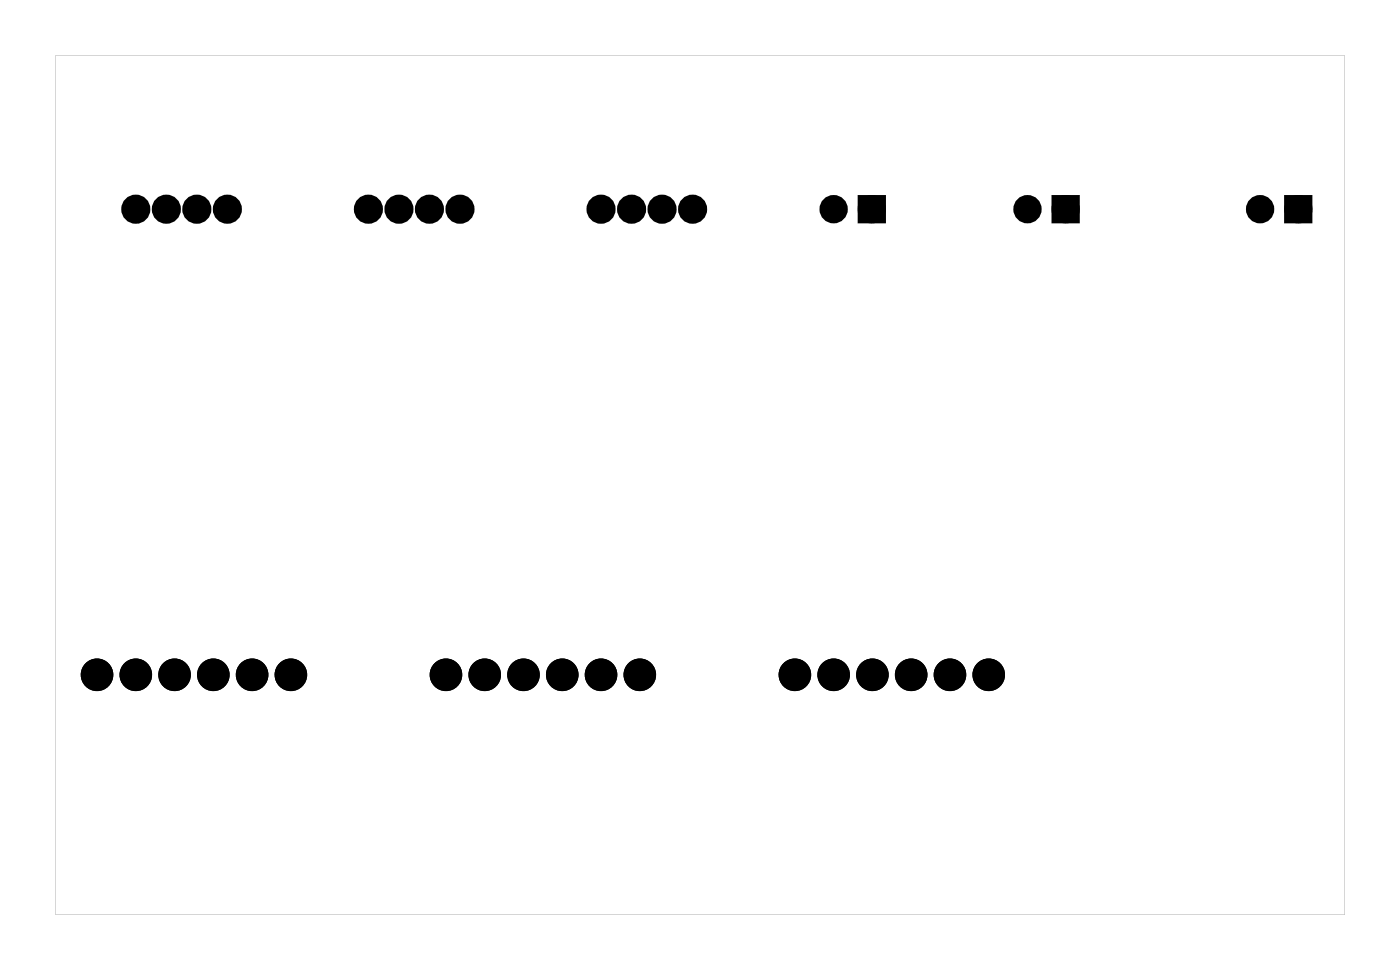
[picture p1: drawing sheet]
<svg xmlns="http://www.w3.org/2000/svg" width="92mm" height="63mm" viewBox="0 0 92 63" stroke-linecap="round" stroke-linejoin="round" font-family="sans-serif">
<g fill="#000">
<path d="M56.5 13.1h1.2v1.2h-1.2zM69.2 13.1h1.2v1.2h-1.2zM84.5 13.1h1.2v1.2h-1.2z"/>
<path d="M3.6 3.6v56.3h84.5v-56.3zM3.6 3.6h84.5v56.3h-84.5z"/>
</g>
<g fill="#000">
<circle cx="8.9" cy="13.7" r=".57"/>
<circle cx="10.9" cy="13.7" r=".57"/>
<circle cx="12.9" cy="13.7" r=".57"/>
<circle cx="14.9" cy="13.7" r=".57"/>
<circle cx="24.1" cy="13.7" r=".57"/>
<circle cx="26.1" cy="13.7" r=".57"/>
<circle cx="28.1" cy="13.7" r=".57"/>
<circle cx="30.1" cy="13.7" r=".57"/>
<circle cx="39.4" cy="13.7" r=".57"/>
<circle cx="41.4" cy="13.7" r=".57"/>
<circle cx="43.4" cy="13.7" r=".57"/>
<circle cx="45.4" cy="13.7" r=".57"/>
<circle cx="54.6" cy="13.7" r=".6"/>
<circle cx="57.1" cy="13.7" r=".6"/>
<circle cx="67.3" cy="13.7" r=".6"/>
<circle cx="69.8" cy="13.7" r=".6"/>
<circle cx="82.6" cy="13.7" r=".6"/>
<circle cx="85.1" cy="13.7" r=".6"/>
<circle cx="6.4" cy="44.2" r=".72"/>
<circle cx="8.9" cy="44.2" r=".72"/>
<circle cx="11.4" cy="44.2" r=".72"/>
<circle cx="14" cy="44.2" r=".72"/>
<circle cx="16.5" cy="44.2" r=".72"/>
<circle cx="19.1" cy="44.2" r=".72"/>
<circle cx="29.2" cy="44.2" r=".72"/>
<circle cx="31.8" cy="44.2" r=".72"/>
<circle cx="34.3" cy="44.2" r=".72"/>
<circle cx="36.8" cy="44.2" r=".72"/>
<circle cx="39.4" cy="44.2" r=".72"/>
<circle cx="41.9" cy="44.2" r=".72"/>
<circle cx="52.1" cy="44.2" r=".72"/>
<circle cx="54.6" cy="44.2" r=".72"/>
<circle cx="57.2" cy="44.2" r=".72"/>
<circle cx="59.7" cy="44.2" r=".72"/>
<circle cx="62.2" cy="44.2" r=".72"/>
<circle cx="64.8" cy="44.2" r=".72"/>
</g>
<g fill="none" stroke="#000" stroke-width=".65" stroke-linecap="butt">
<path d="M56.5 13.1h1.2v1.2h-1.2zM69.2 13.1h1.2v1.2h-1.2zM84.5 13.1h1.2v1.2h-1.2z"/>
<circle cx="54.6" cy="13.7" r=".6"/>
<circle cx="57.1" cy="13.7" r=".6"/>
<circle cx="67.3" cy="13.7" r=".6"/>
<circle cx="69.8" cy="13.7" r=".6"/>
<circle cx="82.6" cy="13.7" r=".6"/>
<circle cx="85.1" cy="13.7" r=".6"/>
</g>
<g fill="none" stroke="#000" stroke-width=".76" stroke-linecap="butt">
<circle cx="8.9" cy="13.7" r=".57"/>
<circle cx="10.9" cy="13.7" r=".57"/>
<circle cx="12.9" cy="13.7" r=".57"/>
<circle cx="14.9" cy="13.7" r=".57"/>
<circle cx="24.1" cy="13.7" r=".57"/>
<circle cx="26.1" cy="13.7" r=".57"/>
<circle cx="28.1" cy="13.7" r=".57"/>
<circle cx="30.1" cy="13.7" r=".57"/>
<circle cx="39.4" cy="13.7" r=".57"/>
<circle cx="41.4" cy="13.7" r=".57"/>
<circle cx="43.4" cy="13.7" r=".57"/>
<circle cx="45.4" cy="13.7" r=".57"/>
</g>
<g fill="none" stroke="#000" stroke-width=".69" stroke-linecap="butt">
<circle cx="6.4" cy="44.2" r=".72"/>
<circle cx="8.9" cy="44.2" r=".72"/>
<circle cx="11.4" cy="44.2" r=".72"/>
<circle cx="14" cy="44.2" r=".72"/>
<circle cx="16.5" cy="44.2" r=".72"/>
<circle cx="19.1" cy="44.2" r=".72"/>
<circle cx="29.2" cy="44.2" r=".72"/>
<circle cx="31.8" cy="44.2" r=".72"/>
<circle cx="34.3" cy="44.2" r=".72"/>
<circle cx="36.8" cy="44.2" r=".72"/>
<circle cx="39.4" cy="44.2" r=".72"/>
<circle cx="41.9" cy="44.2" r=".72"/>
<circle cx="52.1" cy="44.2" r=".72"/>
<circle cx="54.6" cy="44.2" r=".72"/>
<circle cx="57.2" cy="44.2" r=".72"/>
<circle cx="59.7" cy="44.2" r=".72"/>
<circle cx="62.2" cy="44.2" r=".72"/>
<circle cx="64.8" cy="44.2" r=".72"/>
</g>
</svg>
